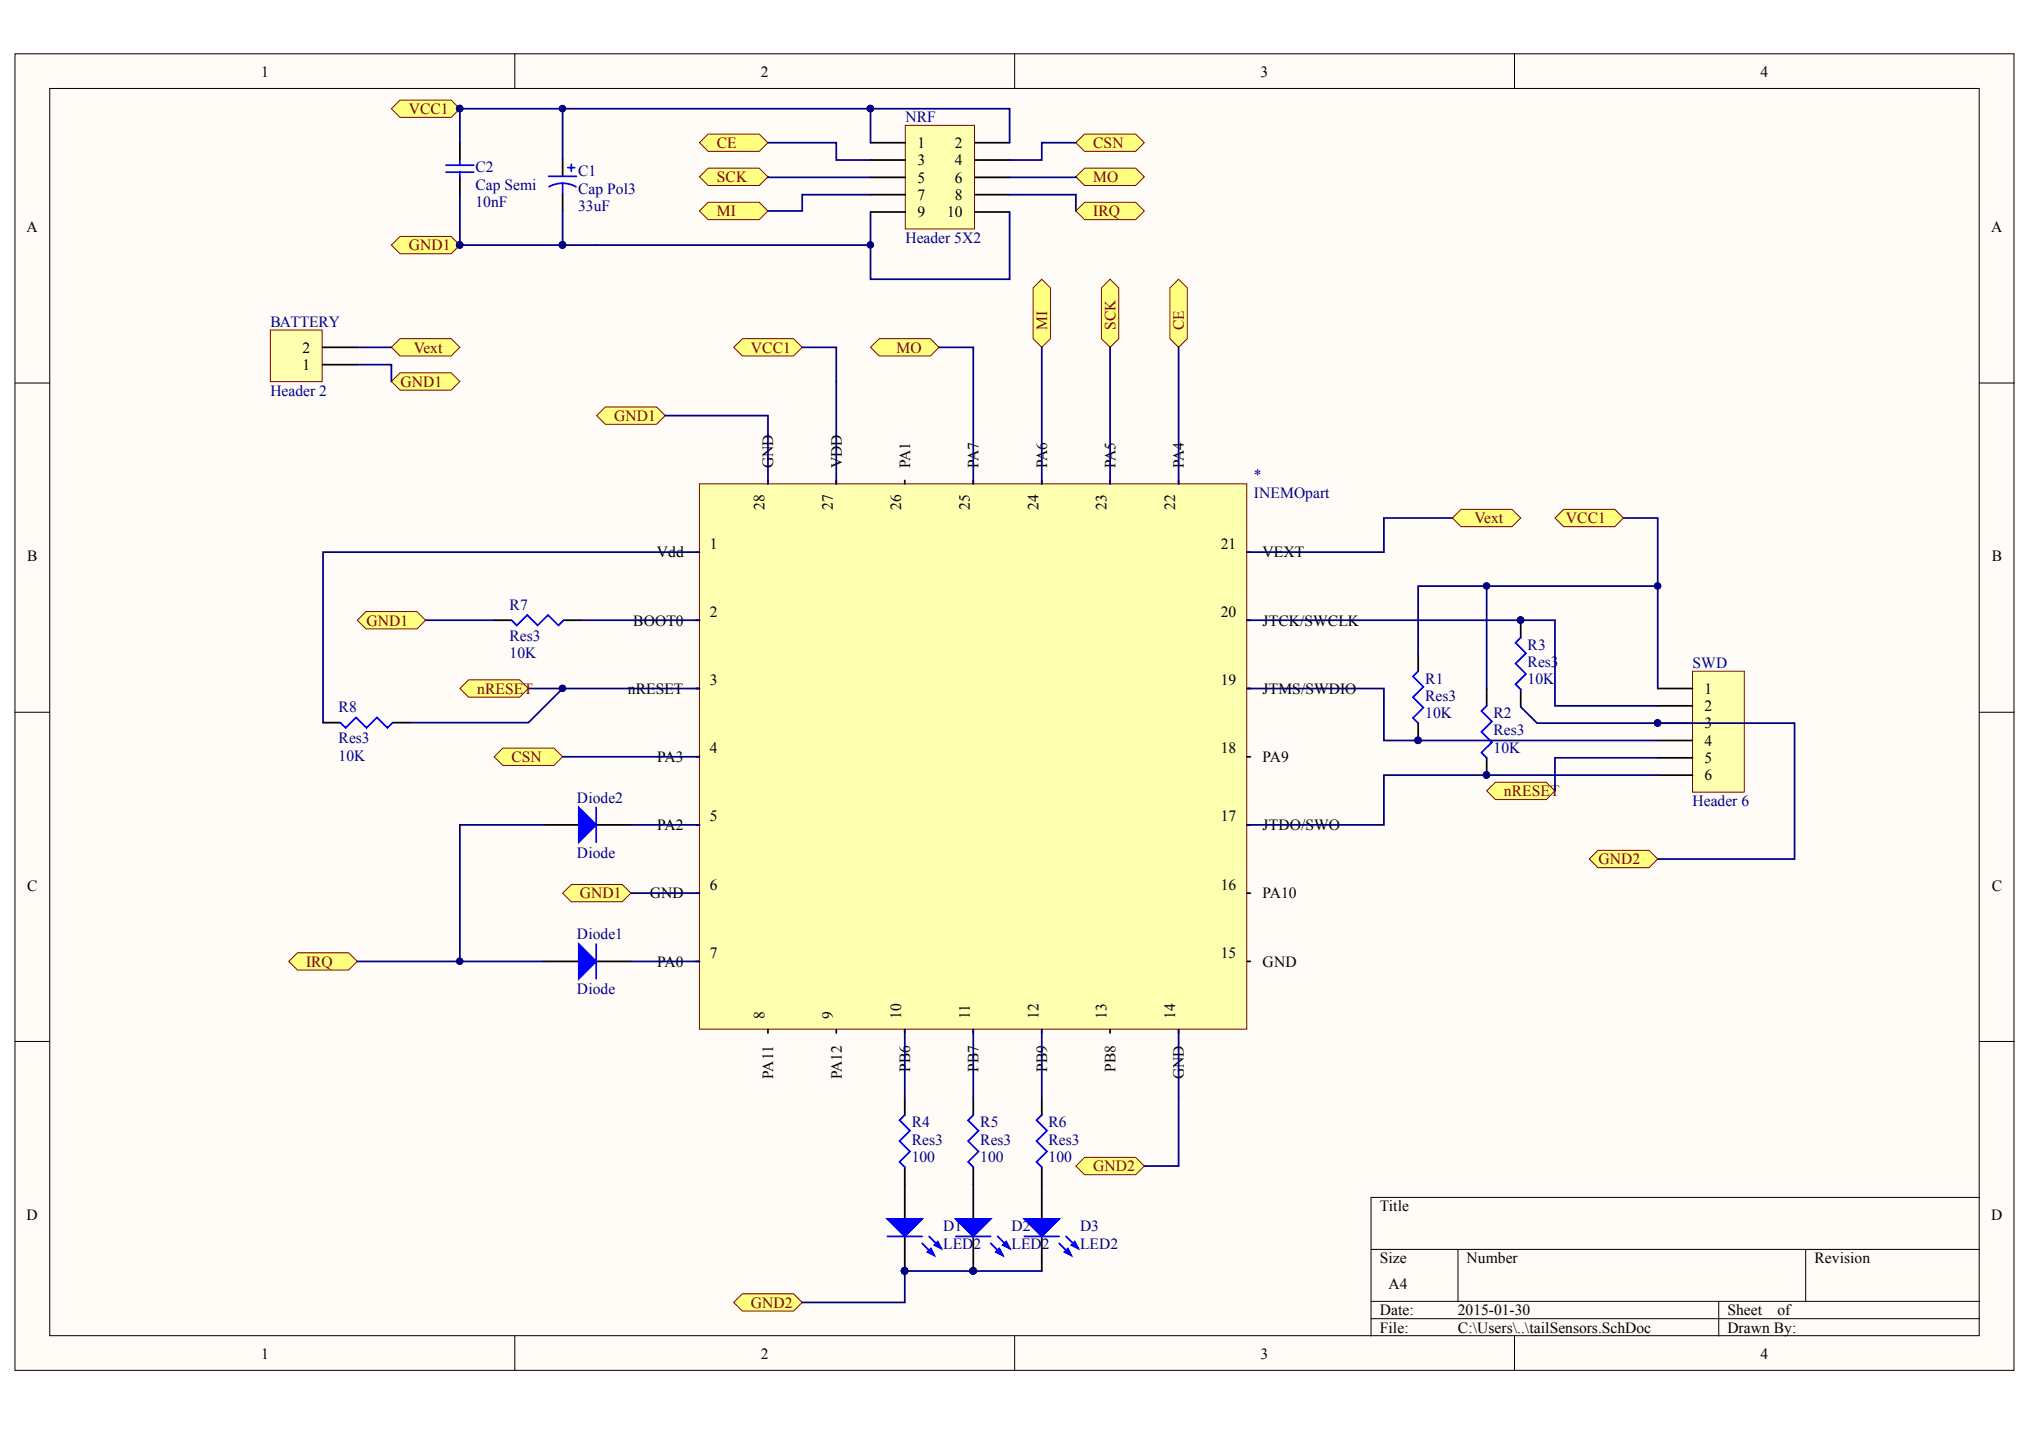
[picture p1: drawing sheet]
<svg xmlns="http://www.w3.org/2000/svg" width="287mm" height="202mm" viewBox="0 0 287 202" stroke-linecap="round" stroke-linejoin="round" font-family="sans-serif">
<defs><g id="words">
<g font-size="2.2">
<text x="36.8" y="10.8">1</text>
<text x="107.3" y="10.8">2</text>
<text x="177.8" y="10.8">3</text>
<text x="248.4" y="10.8">4</text>
<text x="129.4" y="20.9">1</text>
<text x="129.4" y="23.3">3</text>
<text x="134.7" y="20.9">2</text>
<text x="134.7" y="23.3">4</text>
<text x="129.4" y="25.8">5</text>
<text x="129.4" y="28.2">7</text>
<text x="134.7" y="25.8">6</text>
<text x="134.7" y="28.2">8</text>
<text x="3.8" y="32.8">A</text>
<text x="129.4" y="30.7">9</text>
<text x="133.6" y="30.7">10</text>
<text x="280.9" y="32.8">A</text>
<text x="42.7" y="52.2">1</text>
<text x="42.7" y="49.7">2</text>
<text x="107.8" y="71.9" transform="rotate(-90 107.8 71.9)">28</text>
<text x="109.1" y="66.1" transform="rotate(-90 109.1 66.1)">GND</text>
<text x="117.5" y="71.9" transform="rotate(-90 117.5 71.9)">27</text>
<text x="118.7" y="66.1" transform="rotate(-90 118.7 66.1)">VDD</text>
<text x="127.1" y="71.9" transform="rotate(-90 127.1 71.9)">26</text>
<text x="128.4" y="66.1" transform="rotate(-90 128.4 66.1)">PA1</text>
<text x="136.8" y="71.9" transform="rotate(-90 136.8 71.9)">25</text>
<text x="138" y="66.1" transform="rotate(-90 138 66.1)">PA7</text>
<text x="146.5" y="71.9" transform="rotate(-90 146.5 71.9)">24</text>
<text x="147.7" y="66.1" transform="rotate(-90 147.7 66.1)">PA6</text>
<text x="156.1" y="71.9" transform="rotate(-90 156.1 71.9)">23</text>
<text x="157.3" y="66.1" transform="rotate(-90 157.3 66.1)">PA5</text>
<text x="165.8" y="71.9" transform="rotate(-90 165.8 71.9)">22</text>
<text x="167" y="66.1" transform="rotate(-90 167 66.1)">PA4</text>
<text x="100.2" y="77.4">1</text>
<text x="172.2" y="77.4">21</text>
<text x="3.8" y="79.2">B</text>
<text x="92.7" y="78.6">Vdd</text>
<text x="178.1" y="78.6">VEXT</text>
<text x="281" y="79.2">B</text>
<text x="89.3" y="88.2">BOOT0</text>
<text x="100.2" y="87">2</text>
<text x="172.2" y="87">20</text>
<text x="178.1" y="88.2">JTCK/SWCLK</text>
<text x="88.6" y="97.9">nRESET</text>
<text x="100.2" y="96.6">3</text>
<text x="172.2" y="96.6">19</text>
<text x="178.1" y="97.9">JTMS/SWDIO</text>
<text x="240.5" y="97.9">1</text>
<text x="240.5" y="100.3">2</text>
<text x="92.7" y="107.5">PA3</text>
<text x="100.2" y="106.3">4</text>
<text x="172.2" y="106.3">18</text>
<text x="178.1" y="107.5">PA9</text>
<text x="240.5" y="102.8">3</text>
<text x="240.5" y="105.2">4</text>
<text x="240.5" y="107.6">5</text>
<text x="240.5" y="110.1">6</text>
<text x="92.7" y="117.1">PA2</text>
<text x="100.2" y="115.9">5</text>
<text x="172.2" y="115.9">17</text>
<text x="178.1" y="117.1">JTDO/SWO</text>
<text x="3.8" y="125.7">C</text>
<text x="100.2" y="125.5">6</text>
<text x="172.2" y="125.5">16</text>
<text x="281" y="125.7">C</text>
<text x="91.7" y="126.7">GND</text>
<text x="178.1" y="126.7">PA10</text>
<text x="92.7" y="136.3">PA0</text>
<text x="100.2" y="135.1">7</text>
<text x="172.2" y="135.1">15</text>
<text x="178.1" y="136.3">GND</text>
<text x="107.8" y="143.8" transform="rotate(-90 107.8 143.8)">8</text>
<text x="117.5" y="143.8" transform="rotate(-90 117.5 143.8)">9</text>
<text x="127.1" y="143.8" transform="rotate(-90 127.1 143.8)">10</text>
<text x="136.8" y="143.8" transform="rotate(-90 136.8 143.8)">11</text>
<text x="146.5" y="143.8" transform="rotate(-90 146.5 143.8)">12</text>
<text x="156.1" y="143.8" transform="rotate(-90 156.1 143.8)">13</text>
<text x="165.8" y="143.8" transform="rotate(-90 165.8 143.8)">14</text>
<text x="109.1" y="152.2" transform="rotate(-90 109.1 152.2)">PA11</text>
<text x="118.7" y="152.3" transform="rotate(-90 118.7 152.3)">PA12</text>
<text x="128.4" y="151.2" transform="rotate(-90 128.4 151.2)">PB6</text>
<text x="138" y="151.2" transform="rotate(-90 138 151.2)">PB7</text>
<text x="147.7" y="151.2" transform="rotate(-90 147.7 151.2)">PB9</text>
<text x="157.3" y="151.2" transform="rotate(-90 157.3 151.2)">PB8</text>
<text x="167" y="152.2" transform="rotate(-90 167 152.2)">GND</text>
<text x="3.8" y="172.1">D</text>
<text x="194.6" y="170.9">Title</text>
<text x="280.9" y="172.1">D</text>
<text x="194.6" y="178.2">Size</text>
<text x="206.9" y="178.2">Number</text>
<text x="256" y="178.2">Revision</text>
<text x="194.6" y="185.5">Date:</text>
<text x="195.9" y="181.9">A4</text>
<text x="205.7" y="185.5">2015-01-30</text>
<text x="243.7" y="185.5">Sheet</text>
<text x="250.8" y="185.5">of</text>
<text x="36.8" y="191.7">1</text>
<text x="107.3" y="191.7">2</text>
<text x="177.8" y="191.7">3</text>
<text x="194.6" y="188">File:</text>
<text x="205.7" y="188">C:\Users\..\tailSensors.SchDoc</text>
<text x="243.7" y="188">Drawn By:</text>
<text x="248.4" y="191.7">4</text>
</g>
<g font-size="2.2" fill="#800000">
<text x="57.7" y="16.1">VCC1</text>
<text x="101.1" y="20.9">CE</text>
<text x="154.2" y="20.9">CSN</text>
<text x="101.1" y="25.7">SCK</text>
<text x="154.2" y="25.7">MO</text>
<text x="57.7" y="35.3">GND1</text>
<text x="101.1" y="30.5">MI</text>
<text x="154.2" y="30.5">IRQ</text>
<text x="147.7" y="46.6" transform="rotate(-90 147.7 46.6)">MI</text>
<text x="157.3" y="46.6" transform="rotate(-90 157.3 46.6)">SCK</text>
<text x="167" y="46.6" transform="rotate(-90 167 46.6)">CE</text>
<text x="58.4" y="49.7">Vext</text>
<text x="105.9" y="49.7">VCC1</text>
<text x="126.5" y="49.7">MO</text>
<text x="56.5" y="54.6">GND1</text>
<text x="86.6" y="59.4">GND1</text>
<text x="208" y="73.8">Vext</text>
<text x="220.9" y="73.8">VCC1</text>
<text x="51.7" y="88.2">GND1</text>
<text x="67.3" y="97.9">nRESET</text>
<text x="72.1" y="107.5">CSN</text>
<text x="212.2" y="112.3">nRESET</text>
<text x="225.5" y="121.9">GND2</text>
<text x="81.8" y="126.7">GND1</text>
<text x="43.2" y="136.3">IRQ</text>
<text x="154.2" y="165.2">GND2</text>
<text x="105.9" y="184.5">GND2</text>
</g>
<g font-size="2.2" fill="#000080">
<text x="127.7" y="17.2">NRF</text>
<text x="67.1" y="29.2">10nF</text>
<text x="67.1" y="24.3">C2</text>
<text x="67.1" y="26.8">Cap Semi</text>
<text x="81.6" y="29.8">33uF</text>
<text x="81.6" y="24.9">C1</text>
<text x="81.6" y="27.3">Cap Pol3</text>
<text x="127.7" y="34.3">Header 5X2</text>
<text x="38.1" y="46.1">BATTERY</text>
<text x="38.1" y="55.9">Header 2</text>
<text x="176.9" y="67.8">*</text>
<text x="176.9" y="70.2">INEMOpart</text>
<text x="71.9" y="86">R7</text>
<text x="71.9" y="92.9">10K</text>
<text x="71.9" y="90.4">Res3</text>
<text x="215.5" y="91.7">R3</text>
<text x="215.5" y="94.1">Res3</text>
<text x="238.8" y="94.2">SWD</text>
<text x="47.8" y="100.5">R8</text>
<text x="201.1" y="101.3">10K</text>
<text x="201.1" y="96.4">R1</text>
<text x="201.1" y="98.8">Res3</text>
<text x="210.7" y="101.3">R2</text>
<text x="215.5" y="96.5">10K</text>
<text x="47.8" y="107.3">10K</text>
<text x="47.8" y="104.9">Res3</text>
<text x="210.7" y="106.2">10K</text>
<text x="210.7" y="103.7">Res3</text>
<text x="81.4" y="113.2">Diode2</text>
<text x="238.8" y="113.8">Header 6</text>
<text x="81.4" y="121">Diode</text>
<text x="81.4" y="132.5">Diode1</text>
<text x="81.4" y="140.3">Diode</text>
<text x="128.6" y="159">R4</text>
<text x="128.6" y="161.5">Res3</text>
<text x="138.3" y="159">R5</text>
<text x="138.3" y="161.5">Res3</text>
<text x="147.9" y="159">R6</text>
<text x="147.9" y="161.5">Res3</text>
<text x="128.6" y="163.9">100</text>
<text x="138.3" y="163.9">100</text>
<text x="147.9" y="163.9">100</text>
<text x="133.1" y="173.7">D1</text>
<text x="142.7" y="173.7">D2</text>
<text x="152.4" y="173.7">D3</text>
<text x="133.1" y="176.1">LED2</text>
<text x="142.7" y="176.1">LED2</text>
<text x="152.4" y="176.1">LED2</text>
</g>
</g></defs>
<g fill="#fffcf8" stroke="#000" stroke-width=".14">
<path d="M2.1 7.6h282v185.7h-282z"/>
<path d="M7 12.5h272.2v175.9h-272.2z"/>
</g>
<g fill="none" stroke="#000" stroke-width=".14">
<path d="M72.6 7.6v4.9M143.1 7.6v4.9M213.7 7.6v4.9M2.1 54h4.9M279.3 54h4.9M2.1 100.5h4.9M279.3 100.5h4.9M2.1 146.9h4.9M279.3 146.9h4.9M193.4 176.2h85.9M205.7 176.2v7.4M254.7 176.2v7.4"/>
<path d="M279.3 168.9h-85.9v19.6M72.6 188.5v4.9M143.1 188.5v4.9M193.4 183.6h85.9M193.4 186h85.9M213.7 188.5v4.9M242.5 183.6v4.9"/>
</g>
<path d="M98.7 68.3h77.2v76.9h-77.2z" fill="#ffffb0" stroke="#800000" stroke-width=".14"/>
<g fill="none" stroke="#000" stroke-width=".25">
<path d="M98.2 77.9h.5M108.3 67.8v.5M118 67.8v.5M127.6 67.8v.5M137.3 67.8v.5M147 67.8v.5M156.6 67.8v.5M166.3 67.8v.5M175.9 77.9h.5M98.2 87.5h.5M98.2 97.1h.5M175.9 87.5h.5"/>
<path d="M175.9 97.1h.5M98.2 106.8h.5M98.2 116.4h.5M175.9 106.8h.5M175.9 116.4h.5M98.2 126h.5M98.2 135.6h.5M175.9 126h.5M175.9 135.6h.5M108.3 145.2v.5M118 145.2v.5M127.6 145.2v.5"/>
<path d="M137.3 145.2v.5M147 145.2v.5M156.6 145.2v.5M166.3 145.2v.5"/>
</g>
<path d="M127.7 17.7h9.8v14.6h-9.8z" fill="#ffffb0" stroke="#800000" stroke-width=".14"/>
<path d="M122.8 20.1h4.9M122.8 22.6h4.9M122.8 25h4.9M122.8 27.5h4.9M122.8 29.9h4.9M137.5 20.1h4.9M137.5 22.6h4.9M137.5 25h4.9M137.5 27.5h4.9M137.5 29.9h4.9" fill="none" stroke="#000" stroke-width=".25"/>
<path d="M238.8 94.7h7.3v17h-7.3z" fill="#ffffb0" stroke="#800000" stroke-width=".14"/>
<path d="M233.9 97.1h4.9M233.9 99.6h4.9M233.9 102h4.9M233.9 104.5h4.9M233.9 106.9h4.9M233.9 109.3h4.9" fill="none" stroke="#000" stroke-width=".25"/>
<circle cx="233.8" cy="102" r=".47" fill="#000080" stroke="#000080" stroke-width=".14"/>
<path d="M74.5 97.1h24.2M175.9 87.5h43.5v12.1h14.5" fill="none" stroke="#000080" stroke-width=".25"/>
<g fill="#ffff80" stroke="#800000" stroke-width=".14">
<path d="M64.9 97.1l1.2-1.2h7.2l1.2 1.2-1.2 1.2h-7.2z" fill-rule="evenodd"/>
<path d="M209.7 111.6l1.3-1.3h7.1l1.3 1.3-1.3 1.2h-7.1z" fill-rule="evenodd"/>
</g>
<path d="M175.9 97.1h19.3v7.4h38.7M233.9 106.9h-14.5v4.7M233.9 109.3h-38.7v7.1h-19.3" fill="none" stroke="#000080" stroke-width=".25"/>
<g fill="#ffff80" stroke="#800000" stroke-width=".14">
<path d="M84.2 58.6l1.2-1.2h7.2l1.2 1.2-1.2 1.2h-7.2z" fill-rule="evenodd"/>
<path d="M151.8 164.5l1.2-1.2h7.2l1.2 1.2-1.2 1.2h-7.2z" fill-rule="evenodd"/>
</g>
<path d="M93.8 58.6h14.5v9.7M166.3 154.9v9.6h-4.9" fill="none" stroke="#000080" stroke-width=".25"/>
<g fill="#ffff80" stroke="#800000" stroke-width=".14">
<path d="M79.4 126l1.2-1.2h7.2l1.2 1.2-1.2 1.2h-7.2z" fill-rule="evenodd"/>
<path d="M55.2 15.3l1.2-1.2h7.3l1.2 1.2-1.2 1.3h-7.3z" fill-rule="evenodd"/>
</g>
<circle cx="64.9" cy="15.3" r=".47" fill="#000080" stroke="#000080" stroke-width=".14"/>
<g fill="#ffff80" stroke="#800000" stroke-width=".14">
<path d="M98.7 20.1l1.2-1.2h7.2l1.2 1.2-1.2 1.3h-7.2z" fill-rule="evenodd"/>
<path d="M98.7 24.9l1.2-1.2h7.2l1.2 1.2-1.2 1.3h-7.2z" fill-rule="evenodd"/>
<path d="M98.7 29.8l1.2-1.3h7.2l1.2 1.3-1.2 1.2h-7.2z" fill-rule="evenodd"/>
<path d="M55.2 34.6l1.2-1.2h7.3l1.2 1.2-1.2 1.2h-7.3z" fill-rule="evenodd"/>
</g>
<circle cx="64.9" cy="34.6" r=".47" fill="#000080" stroke="#000080" stroke-width=".14"/>
<g fill="#ffff80" stroke="#800000" stroke-width=".14">
<path d="M151.8 20.1l1.2-1.2h7.2l1.2 1.2-1.2 1.3h-7.2z" fill-rule="evenodd"/>
<path d="M151.8 24.9l1.2-1.2h7.2l1.2 1.2-1.2 1.3h-7.2z" fill-rule="evenodd"/>
<path d="M151.8 29.8l1.2-1.3h7.2l1.2 1.3-1.2 1.2h-7.2z" fill-rule="evenodd"/>
</g>
<path d="M108.3 20.1h9.7v2.5h4.8M108.3 24.9v.1h14.5M122.8 29.9v9.5h19.6v-9.5M122.8 20.1v-4.8h19.6v4.8M122.8 27.5h-9.6v2.3h-4.9M142.4 27.5h9.4v2.3M151.8 20.1h-4.8v2.5h-4.6M151.8 24.9v.1h-9.4" fill="none" stroke="#000080" stroke-width=".25"/>
<circle cx="122.8" cy="15.3" r=".47" fill="#000080" stroke="#000080" stroke-width=".14"/>
<path d="M103.5 49l1.2-1.2h7.2l1.3 1.2-1.3 1.2h-7.2z" fill-rule="evenodd" fill="#ffff80" stroke="#800000" stroke-width=".14"/>
<path d="M113.2 49h4.8v4.8" fill="none" stroke="#000080" stroke-width=".25"/>
<g fill="#ffff80" stroke="#800000" stroke-width=".14">
<path d="M69.7 106.8l1.2-1.3h7.2l1.3 1.3-1.3 1.2h-7.2z" fill-rule="evenodd"/>
<path d="M40.7 135.6l1.3-1.2h7.2l1.2 1.2-1.2 1.2h-7.2z" fill-rule="evenodd"/>
<path d="M122.8 49l1.2-1.2h7.2l1.3 1.2-1.3 1.2h-7.2z" fill-rule="evenodd"/>
<path d="M165 40.6l1.3-1.2 1.2 1.2v7.2l-1.2 1.2-1.3-1.2z" fill-rule="evenodd"/>
<path d="M145.7 40.6l1.3-1.2 1.2 1.2v7.2l-1.2 1.2-1.3-1.2z" fill-rule="evenodd"/>
<path d="M155.4 40.6l1.2-1.2 1.2 1.2v7.2l-1.2 1.2-1.2-1.2z" fill-rule="evenodd"/>
</g>
<g fill="none" stroke="#000080" stroke-width=".25">
<path d="M79.4 15.3v7.1M122.8 15.3h-57.9v4.8M64.9 27.5v7.1h14.5M79.4 29.8v4.8M79.4 34.6h43.4M118 53.8v14.5M132.5 49h4.8v19.3M147 49v19.3M156.6 49v19.3M166.3 49v19.3M82 87.5h16.7M209.7 82.7v14.4"/>
<path d="M233.9 82.7h-33.8v9.5M166.3 145.2v9.7"/>
</g>
<path d="M64.9 20.1v2.5M64.9 25v2.5M79.4 22.4v2.5M79.4 27.3v2.5M69.7 87.5h2.5M79.5 87.5h2.5M200.1 92.2v2.5M209.7 97.1v2.5M214.5 87.5v2.4M214.5 97.3v2.4M200.1 102v2.5M209.7 106.9v2.4" fill="none" stroke="#000" stroke-width=".25"/>
<g fill="none" stroke="#00f" stroke-width=".25">
<path d="M62.9 23.3h3.9M62.9 24.3h3.9M64.9 22.6v.7M64.9 24.3v.7M77.4 24.9h3.9M79.4 25.8l1.1 .2 .8 .3M79.4 25.8l-.8 .1-1.1 .4M79.4 25.8v1.5M80.1 23.6h1M80.6 23.2v.9M72.2 87.5l.7 .7 1.5-1.4 1.4 1.4 1.5-1.4 1.5 1.4 .7-.7M200.1 94.7l-.8 .7 1.5 1.5-1.5 1.4 1.5 1.5-1.5 1.5 .8 .7"/>
<path d="M209.7 99.6l-.7 .7 1.5 1.5-1.5 1.4 1.5 1.5-1.5 1.5 .7 .7M214.5 89.9l-.7 .8 1.5 1.4-1.5 1.5 1.5 1.5-1.5 1.4 .7 .8"/>
</g>
<g fill="#000080" stroke="#000080" stroke-width=".14">
<circle cx="79.3" cy="15.3" r=".47"/>
<circle cx="79.3" cy="34.6" r=".47"/>
<circle cx="122.8" cy="34.6" r=".47"/>
<circle cx="64.9" cy="15.3" r=".47"/>
<circle cx="122.8" cy="15.3" r=".47"/>
<circle cx="64.9" cy="34.6" r=".47"/>
<circle cx="200" cy="104.4" r=".47"/>
<circle cx="209.7" cy="109.3" r=".47"/>
<circle cx="233.8" cy="82.7" r=".47"/>
<circle cx="209.7" cy="82.7" r=".47"/>
<circle cx="214.5" cy="87.5" r=".47"/>
</g>
<path d="M50.4 87.5l1.2-1.2h7.2l1.2 1.2-1.2 1.2h-7.2z" fill-rule="evenodd" fill="#ffff80" stroke="#800000" stroke-width=".14"/>
<path d="M98.7 77.9h-53.1v24M60 87.5h9.7M79.4 97.1l-4.9 4.8h-16.7" fill="none" stroke="#000080" stroke-width=".25"/>
<path d="M45.6 101.9h2.4M55.4 101.9h2.4" fill="none" stroke="#000" stroke-width=".25"/>
<path d="M48 101.9l.8 .8 1.4-1.5 1.5 1.5 1.5-1.5 1.4 1.5 .8-.8" fill="none" stroke="#00f" stroke-width=".25"/>
<circle cx="79.3" cy="97.1" r=".47" fill="#000080" stroke="#000080" stroke-width=".14"/>
<path d="M38.1 46.6h7.4v7.2h-7.4z" fill="#ffffb0" stroke="#800000" stroke-width=".14"/>
<path d="M45.5 51.4h4.9M45.5 49h4.9M76.7 116.4h5M84.1 116.4h4.9M76.7 135.6h5M84.1 135.6h4.9" fill="none" stroke="#000" stroke-width=".25"/>
<path d="M76.7 116.4h-11.8v19.2M79.4 106.8h19.3M89 116.4h9.7M50.4 135.6h26.3M89 126h9.7M89 135.6h9.7" fill="none" stroke="#000080" stroke-width=".25"/>
<g fill="#00f" stroke="#00f" stroke-width=".25">
<path d="M81.7 133.2l2.4 2.4-2.4 2.5z"/>
<path d="M81.7 113.9l2.4 2.5-2.4 2.4z"/>
</g>
<path d="M84.1 113.9v4.9M84.1 133.2v4.9" fill="none" stroke="#00f" stroke-width=".25"/>
<circle cx="64.9" cy="135.6" r=".47" fill="#000080" stroke="#000080" stroke-width=".14"/>
<path d="M204.9 73.1l1.2-1.3h7.2l1.2 1.3-1.2 1.2h-7.2z" fill-rule="evenodd" fill="#ffff80" stroke="#800000" stroke-width=".14"/>
<path d="M204.9 73.1h-9.7v4.8h-19.3" fill="none" stroke="#000080" stroke-width=".25"/>
<g fill="#ffff80" stroke="#800000" stroke-width=".14">
<path d="M55.2 53.8l1.2-1.2h7.3l1.2 1.2-1.2 1.2h-7.3z" fill-rule="evenodd"/>
<path d="M55.2 49l1.2-1.2h7.3l1.2 1.2-1.2 1.2h-7.3z" fill-rule="evenodd"/>
</g>
<path d="M50.4 51.4h4.8v2.4M50.4 49h4.8" fill="none" stroke="#000080" stroke-width=".25"/>
<path d="M219.4 73.1l1.2-1.3h7.2l1.2 1.3-1.2 1.2h-7.2z" fill-rule="evenodd" fill="#ffff80" stroke="#800000" stroke-width=".14"/>
<path d="M229 73.1h4.9v24" fill="none" stroke="#000080" stroke-width=".25"/>
<path d="M224.2 121.2l1.2-1.2h7.2l1.3 1.2-1.3 1.2h-7.2z" fill-rule="evenodd" fill="#ffff80" stroke="#800000" stroke-width=".14"/>
<path d="M214.5 99.7l2.3 2.3h36.4v19.2h-19.3M127.6 145.2v9.7M137.3 145.2v9.7M147 145.2v9.7" fill="none" stroke="#000080" stroke-width=".25"/>
<path d="M127.6 154.9v2.4M137.3 154.9v2.4M147 154.9v2.4M127.6 164.6v2.5M137.3 164.6v2.5M147 164.6v2.5" fill="none" stroke="#000" stroke-width=".25"/>
<path d="M127.6 157.3l-.7 .7 1.5 1.5-1.5 1.5 1.5 1.4-1.5 1.5 .7 .7M137.3 157.3l-.7 .7 1.4 1.5-1.4 1.5 1.4 1.4-1.4 1.5 .7 .7M147 157.3l-.8 .7 1.5 1.5-1.5 1.5 1.5 1.4-1.5 1.5 .8 .7" fill="none" stroke="#00f" stroke-width=".25"/>
<path d="M103.5 183.7l1.2-1.2h7.2l1.3 1.2-1.3 1.2h-7.2z" fill-rule="evenodd" fill="#ffff80" stroke="#800000" stroke-width=".14"/>
<path d="M127.6 167.1v4.9M127.6 174.4v4.9M137.3 167.1v4.9M137.3 174.4v4.9M147 167.1v4.9M147 174.4v4.9" fill="none" stroke="#000" stroke-width=".25"/>
<g fill="#000080" stroke="#000080" stroke-width=".14">
<circle cx="127.6" cy="179.3" r=".47"/>
<circle cx="137.3" cy="179.3" r=".47"/>
</g>
<g fill="#00f" stroke="#00f" stroke-width=".25">
<path d="M125.2 172h4.9l-2.5 2.4z"/>
<path d="M130.8 176.6l.5-.5 .5 1z"/>
<path d="M131.8 175.6l.5-.5 .5 1z"/>
<path d="M134.9 172h4.9l-2.5 2.4z"/>
<path d="M140.5 176.6l.5-.5 .5 1z"/>
<path d="M141.5 175.6l.5-.5 .5 1z"/>
<path d="M144.5 172h4.9l-2.4 2.4z"/>
<path d="M150.2 176.6l.4-.5 .5 1z"/>
<path d="M151.1 175.6l.5-.5 .5 1z"/>
</g>
<path d="M125.2 174.4h4.9M130.1 175.4l1.7 1.7M131.1 174.4l1.7 1.7M134.9 174.4h4.9M139.8 175.4l1.7 1.7M140.7 174.4l1.8 1.7M144.5 174.4h4.9M149.4 175.4l1.7 1.7M150.4 174.4l1.7 1.7" fill="none" stroke="#00f" stroke-width=".25"/>
<path d="M147 179.3h-19.4v4.4h-14.4" fill="none" stroke="#000080" stroke-width=".25"/>
<use href="#words"/>
</svg>
